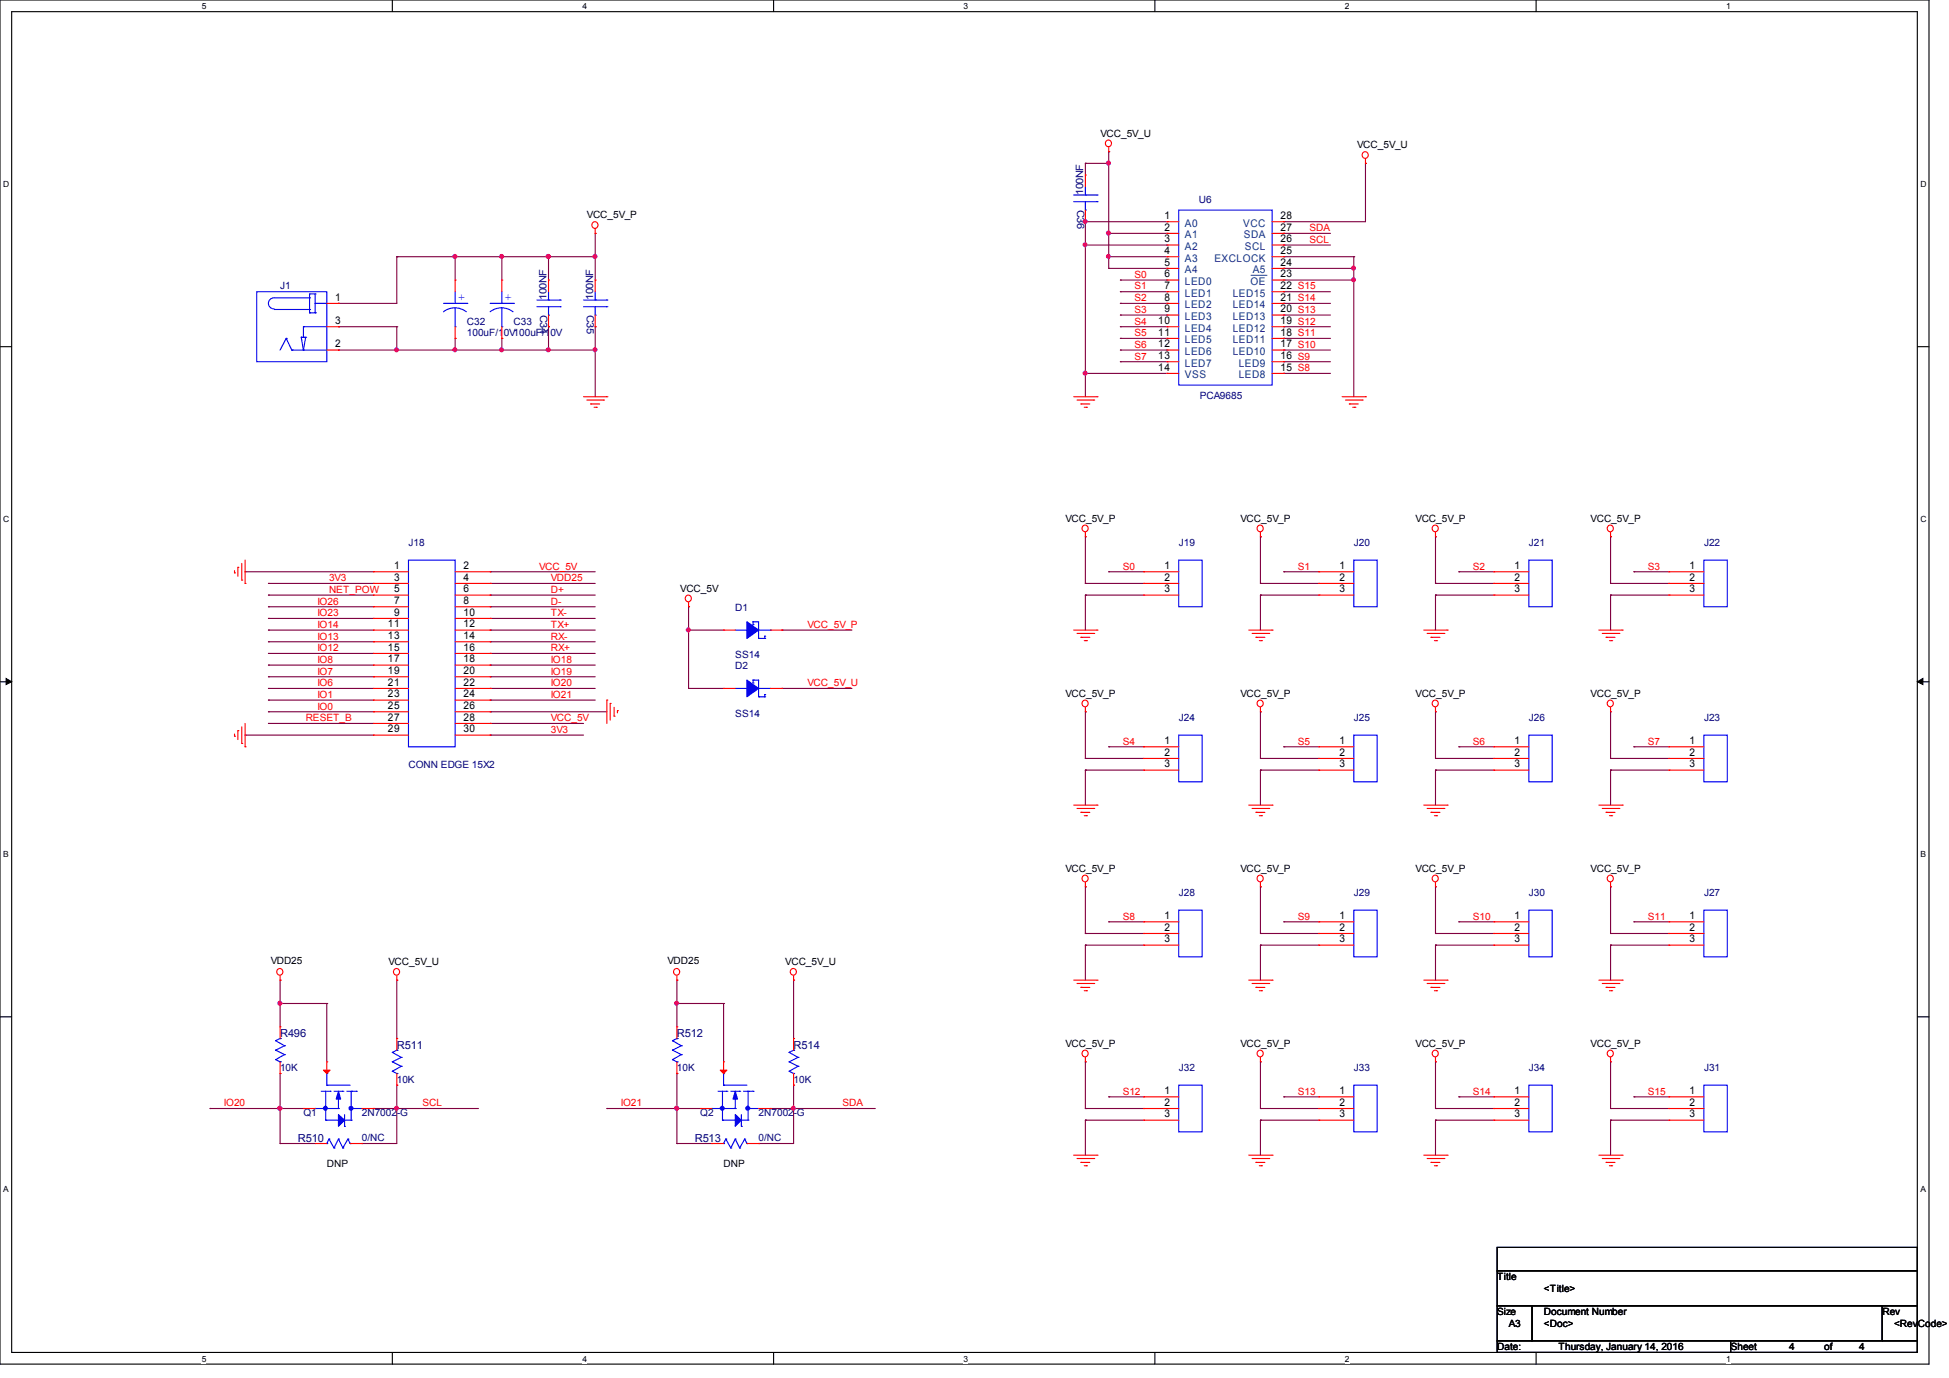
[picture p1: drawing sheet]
<svg xmlns="http://www.w3.org/2000/svg" width="297mm" height="210mm" viewBox="0 0 297 210" stroke-linecap="round" stroke-linejoin="round" font-family="sans-serif">
<defs><g id="words">
<g font-size="1.7" fill="#00f">
<text x="69.9" y="45.9">+</text>
<text x="77" y="45.9">+</text>
</g>
<g font-size="1.7" fill="#000080">
<text x="42.7" y="158.1">R496</text>
<text x="60.5" y="159.9">R511</text>
<text x="103.1" y="158.1">R512</text>
<text x="120.9" y="159.9">R514</text>
<text x="45.4" y="174.1">R510</text>
<text x="105.8" y="174.1">R513</text>
</g>
<g font-size="1.6">
<text x="177.4" y="33.4">1</text>
<text x="177.4" y="35.1">2</text>
<text x="195.1" y="35.1">27</text>
<text x="195.1" y="33.4">28</text>
<text x="177.4" y="36.9">3</text>
<text x="177.4" y="38.7">4</text>
<text x="177.4" y="40.5">5</text>
<text x="195.1" y="40.5">24</text>
<text x="195.1" y="38.7">25</text>
<text x="195.1" y="36.9">26</text>
<text x="51.1" y="45.8">1</text>
<text x="177.4" y="42.2">6</text>
<text x="177.4" y="44">7</text>
<text x="177.4" y="45.8">8</text>
<text x="177.4" y="47.6">9</text>
<text x="195.1" y="47.6">20 S13</text>
<text x="195.1" y="45.8">21 S14</text>
<text x="195.1" y="44">22 S15</text>
<text x="195.1" y="42.2">23</text>
<text x="51.1" y="52.9">2</text>
<text x="51.1" y="49.4">3</text>
<text x="176.5" y="49.4">10</text>
<text x="176.5" y="51.1">11</text>
<text x="176.5" y="52.9">12</text>
<text x="195.1" y="52.9">17 S10</text>
<text x="195.1" y="51.1">18 S11</text>
<text x="195.1" y="49.4">19 S12</text>
<text x="176.5" y="54.7">13</text>
<text x="176.5" y="56.5">14</text>
<text x="195.1" y="56.5">15 S8</text>
<text x="195.1" y="54.7">16 S9</text>
<text x="60" y="86.7">1</text>
<text x="60" y="88.5">3</text>
<text x="70.6" y="86.7">2</text>
<text x="70.6" y="88.5">4</text>
<text x="177.4" y="86.7">1</text>
<text x="177.4" y="88.5">2</text>
<text x="204.1" y="86.7">1</text>
<text x="204.1" y="88.5">2</text>
<text x="230.7" y="86.7">1</text>
<text x="230.7" y="88.5">2</text>
<text x="257.4" y="86.7">1</text>
<text x="257.4" y="88.5">2</text>
<text x="59.1" y="95.6">11</text>
<text x="60" y="90.3">5</text>
<text x="60" y="92">7</text>
<text x="60" y="93.8">9</text>
<text x="70.6" y="90.3">6</text>
<text x="70.6" y="92">8</text>
<text x="70.6" y="93.8">10</text>
<text x="70.6" y="95.6">12</text>
<text x="177.4" y="90.3">3</text>
<text x="204.1" y="90.3">3</text>
<text x="230.7" y="90.3">3</text>
<text x="257.4" y="90.3">3</text>
<text x="59.1" y="97.4">13</text>
<text x="59.1" y="99.1">15</text>
<text x="59.1" y="100.9">17</text>
<text x="70.6" y="97.4">14</text>
<text x="70.6" y="99.1">16</text>
<text x="70.6" y="100.9">18</text>
<text x="59.1" y="102.7">19</text>
<text x="59.1" y="104.5">21</text>
<text x="59.1" y="106.3">23</text>
<text x="70.6" y="102.7">20</text>
<text x="70.6" y="104.5">22</text>
<text x="70.6" y="106.3">24</text>
<text x="59.1" y="108">25</text>
<text x="59.1" y="109.8">27</text>
<text x="59.1" y="111.6">29</text>
<text x="70.6" y="108">26</text>
<text x="70.6" y="109.8">28</text>
<text x="70.6" y="111.6">30</text>
<text x="177.4" y="113.4">1</text>
<text x="204.1" y="113.4">1</text>
<text x="230.7" y="113.4">1</text>
<text x="257.4" y="113.4">1</text>
<text x="177.4" y="115.1">2</text>
<text x="177.4" y="116.9">3</text>
<text x="204.1" y="115.1">2</text>
<text x="204.1" y="116.9">3</text>
<text x="230.7" y="115.1">2</text>
<text x="230.7" y="116.9">3</text>
<text x="257.4" y="115.1">2</text>
<text x="257.4" y="116.9">3</text>
<text x="177.4" y="140">1</text>
<text x="177.4" y="141.8">2</text>
<text x="177.4" y="143.6">3</text>
<text x="204.1" y="140">1</text>
<text x="204.1" y="141.8">2</text>
<text x="204.1" y="143.6">3</text>
<text x="230.7" y="140">1</text>
<text x="230.7" y="141.8">2</text>
<text x="230.7" y="143.6">3</text>
<text x="257.4" y="140">1</text>
<text x="257.4" y="141.8">2</text>
<text x="257.4" y="143.6">3</text>
<text x="177.4" y="166.7">1</text>
<text x="204.1" y="166.7">1</text>
<text x="230.7" y="166.7">1</text>
<text x="257.4" y="166.7">1</text>
<text x="177.4" y="168.5">2</text>
<text x="177.4" y="170.3">3</text>
<text x="204.1" y="168.5">2</text>
<text x="204.1" y="170.3">3</text>
<text x="230.7" y="168.5">2</text>
<text x="230.7" y="170.3">3</text>
<text x="257.4" y="168.5">2</text>
<text x="257.4" y="170.3">3</text>
</g>
<g font-size="1.6" fill="#004080">
<text x="180.5" y="34.5">A0</text>
<text x="189.4" y="34.5">VCC</text>
<text x="180.5" y="36.3">A1</text>
<text x="180.5" y="38.1">A2</text>
<text x="180.5" y="39.9">A3</text>
<text x="180.5" y="41.7">A4</text>
<text x="185" y="39.9">EXCLOCK</text>
<text x="189.5" y="36.3">SDA</text>
<text x="189.7" y="38.1">SCL</text>
<text x="190.8" y="41.7">A5</text>
<text x="180.5" y="43.4">LED0</text>
<text x="180.5" y="45.2">LED1</text>
<text x="180.5" y="47">LED2</text>
<text x="187.8" y="47">LED14</text>
<text x="187.8" y="45.2">LED15</text>
<text x="190.5" y="43.4">OE</text>
<text x="180.5" y="48.8">LED3</text>
<text x="180.5" y="50.5">LED4</text>
<text x="180.5" y="52.3">LED5</text>
<text x="187.8" y="52.3">LED11</text>
<text x="187.8" y="50.5">LED12</text>
<text x="187.8" y="48.8">LED13</text>
<text x="180.5" y="54.1">LED6</text>
<text x="180.5" y="55.9">LED7</text>
<text x="180.5" y="57.7">VSS</text>
<text x="187.8" y="54.1">LED10</text>
<text x="188.7" y="57.7">LED8</text>
<text x="188.7" y="55.9">LED9</text>
</g>
<g font-size="1.5">
<text x="167.7" y="20.8">VCC_5V_U</text>
<text x="206.8" y="22.6">VCC_5V_U</text>
<text x="89.4" y="33.3">VCC_5V_P</text>
<text x="162.3" y="79.5">VCC_5V_P</text>
<text x="189" y="79.5">VCC_5V_P</text>
<text x="215.7" y="79.5">VCC_5V_P</text>
<text x="242.3" y="79.5">VCC_5V_P</text>
<text x="103.6" y="90.2">VCC_5V</text>
<text x="162.3" y="106.2">VCC_5V_P</text>
<text x="189" y="106.2">VCC_5V_P</text>
<text x="215.7" y="106.2">VCC_5V_P</text>
<text x="242.3" y="106.2">VCC_5V_P</text>
<text x="162.3" y="132.8">VCC_5V_P</text>
<text x="189" y="132.8">VCC_5V_P</text>
<text x="215.7" y="132.8">VCC_5V_P</text>
<text x="242.3" y="132.8">VCC_5V_P</text>
<text x="41.2" y="146.9">VDD25</text>
<text x="59.2" y="147.1">VCC_5V_U</text>
<text x="101.7" y="146.9">VDD25</text>
<text x="119.6" y="147.1">VCC_5V_U</text>
<text x="162.3" y="159.5">VCC_5V_P</text>
<text x="189" y="159.5">VCC_5V_P</text>
<text x="215.7" y="159.5">VCC_5V_P</text>
<text x="242.3" y="159.5">VCC_5V_P</text>
<text x="49.8" y="177.8">DNP</text>
<text x="110.2" y="177.8">DNP</text>
<text x="228.1" y="195.1">Title</text>
<text x="235.2" y="196.9">&lt;Title&gt;</text>
<text x="228.1" y="200.4">Size</text>
<text x="229.9" y="202.2">A3</text>
<text x="235.2" y="202.2">&lt;Doc&gt;</text>
<text x="235.2" y="200.4">Document Number</text>
<text x="286.8" y="200.4">Rev</text>
<text x="288.6" y="202.2">&lt;RevCode&gt;</text>
<text x="228.1" y="205.7">Date:</text>
<text x="237.4" y="205.7">Thursday, January 14, 2016</text>
<text x="263.7" y="205.7">Sheet</text>
<text x="272.6" y="205.7">4</text>
<text x="277.9" y="205.7">of</text>
<text x="283.2" y="205.7">4</text>
</g>
<g font-size="1.5" fill="#000080">
<text x="165" y="29.7" transform="rotate(-90 165 29.7)">100NF</text>
<text x="164.1" y="32" transform="rotate(90 164.1 32)">C36</text>
<text x="182.6" y="31">U6</text>
<text x="42.7" y="44.1">J1</text>
<text x="83.2" y="45.7" transform="rotate(-90 83.2 45.7)">100NF</text>
<text x="90.3" y="45.7" transform="rotate(-90 90.3 45.7)">100NF</text>
<text x="71.1" y="49.4">C32</text>
<text x="71.1" y="51.2">100uF/10V100uF/10V</text>
<text x="78.2" y="49.4">C33</text>
<text x="82.3" y="48" transform="rotate(90 82.3 48)">C34</text>
<text x="89.4" y="48" transform="rotate(90 89.4 48)">C35</text>
<text x="182.8" y="60.8">PCA9685</text>
<text x="62.2" y="83.2">J18</text>
<text x="179.6" y="83.2">J19</text>
<text x="206.3" y="83.2">J20</text>
<text x="232.9" y="83.2">J21</text>
<text x="259.6" y="83.2">J22</text>
<text x="112" y="93">D1</text>
<text x="112" y="100.3">SS14</text>
<text x="112" y="101.9">D2</text>
<text x="112" y="109.2">SS14</text>
<text x="179.6" y="109.9">J24</text>
<text x="206.3" y="109.9">J25</text>
<text x="232.9" y="109.9">J26</text>
<text x="259.6" y="109.9">J23</text>
<text x="62.2" y="117">CONN EDGE 15X2</text>
<text x="179.6" y="136.6">J28</text>
<text x="206.3" y="136.6">J29</text>
<text x="232.9" y="136.6">J30</text>
<text x="259.6" y="136.6">J27</text>
<text x="42.7" y="163.2">10K</text>
<text x="60.5" y="165">10K</text>
<text x="103.1" y="163.2">10K</text>
<text x="120.9" y="165">10K</text>
<text x="179.6" y="163.2">J32</text>
<text x="206.3" y="163.2">J33</text>
<text x="232.9" y="163.2">J34</text>
<text x="259.6" y="163.2">J31</text>
<text x="46.2" y="170">Q1</text>
<text x="55.1" y="173.9">0/NC</text>
<text x="55.1" y="170">2N7002-G</text>
<text x="106.7" y="170">Q2</text>
<text x="115.6" y="173.9">0/NC</text>
<text x="115.6" y="170">2N7002-G</text>
</g>
<g font-size="1.5" fill="#f00">
<text x="199.5" y="35.2">SDA</text>
<text x="199.5" y="37">SCL</text>
<text x="172.8" y="42.3">S0</text>
<text x="172.8" y="44.1">S1</text>
<text x="172.8" y="45.9">S2</text>
<text x="172.8" y="47.7">S3</text>
<text x="172.8" y="49.4">S4</text>
<text x="172.8" y="51.2">S5</text>
<text x="172.8" y="53">S6</text>
<text x="172.8" y="54.8">S7</text>
<text x="50.1" y="88.6">3V3</text>
<text x="82.1" y="86.8">VCC_5V</text>
<text x="83.9" y="88.6">VDD25</text>
<text x="171" y="86.8">S0</text>
<text x="197.7" y="86.8">S1</text>
<text x="224.4" y="86.8">S2</text>
<text x="251.1" y="86.8">S3</text>
<text x="48.3" y="95.7">IO14</text>
<text x="48.3" y="92.1">IO26</text>
<text x="48.3" y="93.9">IO23</text>
<text x="50.1" y="90.3">NET_POW</text>
<text x="83.9" y="90.3">D+</text>
<text x="83.9" y="92.1">D-</text>
<text x="83.9" y="93.9">TX-</text>
<text x="83.9" y="95.7">TX+</text>
<text x="123" y="95.7">VCC_5V_P</text>
<text x="48.3" y="99.2">IO12</text>
<text x="48.3" y="101">IO8</text>
<text x="48.3" y="97.5">IO13</text>
<text x="83.9" y="101">IO18</text>
<text x="83.9" y="97.5">RX-</text>
<text x="83.9" y="99.2">RX+</text>
<text x="48.3" y="104.6">IO6</text>
<text x="48.3" y="106.3">IO1</text>
<text x="48.3" y="102.8">IO7</text>
<text x="83.9" y="104.6">IO20</text>
<text x="83.9" y="102.8">IO19</text>
<text x="83.9" y="106.3">IO21</text>
<text x="123" y="104.6">VCC_5V_U</text>
<text x="46.6" y="109.9">RESET_B</text>
<text x="48.3" y="108.1">IO0</text>
<text x="83.9" y="109.9">VCC_5V</text>
<text x="83.9" y="111.7">3V3</text>
<text x="171" y="113.5">S4</text>
<text x="197.7" y="113.5">S5</text>
<text x="224.4" y="113.5">S6</text>
<text x="251.1" y="113.5">S7</text>
<text x="171" y="140.1">S8</text>
<text x="197.7" y="140.1">S9</text>
<text x="224.4" y="140.1">S10</text>
<text x="251.1" y="140.1">S11</text>
<text x="171" y="166.8">S12</text>
<text x="197.7" y="166.8">S13</text>
<text x="224.4" y="166.8">S14</text>
<text x="251.1" y="166.8">S15</text>
<text x="34.1" y="168.6">IO20</text>
<text x="64.4" y="168.6">SCL</text>
<text x="94.6" y="168.6">IO21</text>
<text x="128.4" y="168.6">SDA</text>
</g>
<g font-size="1.3">
<text x="30.7" y="1.4">5</text>
<text x="88.7" y="1.4">4</text>
<text x="146.8" y="1.4">3</text>
<text x="204.9" y="1.4">2</text>
<text x="263" y="1.4">1</text>
<text x=".5" y="28.4">D</text>
<text x="292.6" y="28.4">D</text>
<text x=".5" y="79.5">C</text>
<text x="292.6" y="79.5">C</text>
<text x=".5" y="130.6">B</text>
<text x="292.6" y="130.6">B</text>
<text x=".5" y="181.6">A</text>
<text x="292.6" y="181.6">A</text>
<text x="30.7" y="207.5">5</text>
<text x="88.7" y="207.5">4</text>
<text x="146.8" y="207.5">3</text>
<text x="204.9" y="207.5">2</text>
<text x="263" y="207.5">1</text>
</g>
</g></defs>
<path d="M0 0h293.9v207.9h-293.9zM1.8 1.8h290.3v204.3h-290.3z" fill="none" stroke="#000" stroke-width=".17"/>
<g fill="#fff">
<path d="M30.7 .3h.7v1.4h-.7z"/>
<path d="M30.7 206.3h.7v1.5h-.7z"/>
</g>
<path d="M59.8 0v1.8M59.8 206.1v1.8" fill="none" stroke="#000" stroke-width=".17"/>
<g fill="#fff">
<path d="M88.7 .3h.7v1.4h-.7z"/>
<path d="M88.7 206.3h.7v1.5h-.7z"/>
</g>
<path d="M117.9 0v1.8M117.9 206.1v1.8" fill="none" stroke="#000" stroke-width=".17"/>
<g fill="#fff">
<path d="M146.8 .3h.7v1.4h-.7z"/>
<path d="M146.8 206.3h.7v1.5h-.7z"/>
</g>
<path d="M175.9 0v1.8M175.9 206.1v1.8" fill="none" stroke="#000" stroke-width=".17"/>
<g fill="#fff">
<path d="M204.9 .3h.7v1.4h-.7z"/>
<path d="M204.9 206.3h.7v1.5h-.7z"/>
</g>
<path d="M234 0v1.8M234 206.1v1.8" fill="none" stroke="#000" stroke-width=".17"/>
<g fill="#fff">
<path d="M263 .3h.7v1.4h-.7z"/>
<path d="M263 206.3h.7v1.5h-.7z"/>
<path d="M.5 27.3h.9v1.4h-.9z"/>
<path d="M292.6 27.3h.9v1.4h-.9z"/>
<path d="M.5 78.3h.9v1.5h-.9z"/>
<path d="M292.6 78.3h.9v1.5h-.9z"/>
</g>
<path d="M0 52.8h1.8M292.1 52.8h1.8" fill="none" stroke="#000" stroke-width=".17"/>
<g fill="#fff">
<path d="M.5 129.4h.9v1.4h-.9z"/>
<path d="M292.6 129.4h.9v1.4h-.9z"/>
</g>
<path d="M0 103.9h1.8M292.1 103.9h1.8" fill="none" stroke="#000" stroke-width=".17"/>
<path d="M.9 103.4l.9 .5-.9 .4zM292.1 103.9l.8-.5v.9z" fill="#000" stroke="#000" stroke-width=".15"/>
<g fill="#fff">
<path d="M.5 180.4h.8v1.5h-.8z"/>
<path d="M292.6 180.4h.8v1.5h-.8z"/>
</g>
<path d="M0 154.9h1.8M292.1 154.9h1.8M228.1 190.1h64v3.5h-64zM228.1 193.6h64v5.4h-64zM228.1 199h5.3v5.3h-5.3zM233.4 199h53.4v5.3h-53.4zM286.8 199h5.3v5.3h-5.3zM228.1 204.3h35.6v1.8h-35.6zM263.7 204.3h28.4v1.8h-28.4z" fill="none" stroke="#000" stroke-width=".17"/>
<g fill="none" stroke="#800040" stroke-width=".17">
<path d="M60.5 39.1h.1M60.5 39.1v7.1h-8.9M60.5 39.1h30.2M69.3 39.1h.1M69.3 39.1v3.6M76.5 39.1h.1M76.5 39.1v3.6M83.6 39.1h.1M83.6 39.1v3.6M90.7 39.1h.1M90.7 35.6h.1M90.7 35.6v7.1"/>
<path d="M165.4 33.8h.1M165.4 37.3h.1M165.4 24.9h.1M165.4 33.8h12.4M165.4 37.3h12.4M165.4 24.9v1.8M165.4 33.8v26.7M165.4 24.9h3.5M168.9 24.9h.1M168.9 39.1h.1M168.9 35.6h.1M168.9 23.1h.1"/>
<path d="M168.9 35.6h8.9M168.9 23.1v17.8M168.9 39.1h8.9M195.6 33.8h.1M195.6 35.6h.1M195.6 37.3h.1M195.6 39.1h.1M195.6 35.6h7.1M195.6 37.3h7.1M195.6 39.1h10.6M206.2 39.1h.1M206.2 39.1v21.4"/>
<path d="M208 24.9h.1M208 24.9v8.9h-12.4M51.6 49.8h.1M51.6 46.2h.1M51.6 53.3h.1M51.6 49.8h8.9M51.6 53.3h39.1M60.5 49.8h.1M60.5 53.3h.1M60.5 49.8v3.5M69.3 51.6h.1M69.3 53.3h.1"/>
<path d="M69.3 51.6v1.7M76.5 51.6h.1M76.5 53.3h.1M76.5 51.6v1.7M83.6 53.3h.1M83.6 49.8h.1M83.6 49.8v3.5M90.7 53.3h.1M90.7 49.8h.1M90.7 49.8v10.7M165.4 56.9h.1M165.4 56.9h12.4"/>
<path d="M168.9 40.9h.1M168.9 40.9h8.9M170.7 42.7h.1M170.7 44.4h.1M170.7 46.2h.1M170.7 48h.1M170.7 49.8h.1M170.7 51.6h.1M170.7 53.3h.1M170.7 55.1h.1M170.7 42.7h7.1M170.7 44.4h7.1"/>
<path d="M170.7 46.2h7.1M170.7 48h7.1M170.7 49.8h7.1M170.7 51.6h7.1M170.7 53.3h7.1M170.7 55.1h7.1M195.6 56.9h.1M195.6 55.1h.1M195.6 53.3h.1M195.6 51.6h.1M195.6 49.8h.1M195.6 48h.1"/>
<path d="M195.6 46.2h.1M195.6 44.4h.1M195.6 40.9h.1M195.6 42.7h10.6M195.6 44.4h7.1M195.6 46.2h7.1M195.6 48h7.1M195.6 49.8h7.1M195.6 51.6h7.1M195.6 53.3h7.1M195.6 55.1h7.1M195.6 56.9h7.1"/>
<path d="M195.6 40.9h10.6M206.2 42.7h.1M206.2 40.9h.1M37.3 87.1h.1M37.3 87.1h19.6M40.9 99.6h.1M40.9 96h.1M40.9 97.8h.1M40.9 92.5h.1M40.9 94.2h.1M40.9 88.9h.1M40.9 90.7h.1"/>
<path d="M40.9 88.9h16M40.9 99.6h16M40.9 96h16M40.9 97.8h16M40.9 92.5h16M40.9 94.2h16M40.9 90.7h16M74.7 88.9h.1M74.7 90.7h.1M74.7 92.5h.1M74.7 94.2h.1M74.7 96h.1"/>
<path d="M74.7 97.8h.1M74.7 99.6h.1M74.7 87.1h.1M74.7 88.9h16M74.7 99.6h16M74.7 96h16M74.7 97.8h16M74.7 92.5h16M74.7 94.2h16M74.7 90.7h16M74.7 87.1h16M104.9 96h.1"/>
<path d="M104.9 92.5h.1M104.9 96h5.3M104.9 92.5v12.4M119.1 96h.1M119.1 96h10.7M165.4 81.8h.1M165.4 88.9h.1M165.4 90.7h.1M165.4 81.8v7.1M165.4 90.7v5.3M165.4 88.9h8.8M165.4 90.7h8.8"/>
<path d="M168.9 87.1h.1M168.9 87.1h5.3M192 81.8h.1M192 90.7h.1M192 88.9h.1M192 88.9h8.9M192 90.7h8.9M192 81.8v7.1M192 90.7v5.3M195.6 87.1h.1M195.6 87.1h5.3M218.7 90.7h.1"/>
<path d="M218.7 81.8h.1M218.7 88.9h.1M218.7 88.9h8.9M218.7 90.7h8.9M218.7 81.8v7.1M218.7 90.7v5.3M222.2 87.1h.1M222.2 87.1h5.4M245.4 90.7h.1M245.4 81.8h.1M245.4 88.9h.1M245.4 88.9h8.9"/>
<path d="M245.4 90.7h8.9M245.4 81.8v7.1M245.4 90.7v5.3M248.9 87.1h.1M248.9 87.1h5.4M37.3 112h.1M37.3 112h19.6M40.9 110.2h.1M40.9 108.5h.1M40.9 104.9h.1M40.9 106.7h.1M40.9 101.3h.1"/>
<path d="M40.9 103.1h.1M40.9 110.2h16M40.9 108.5h16M40.9 104.9h16M40.9 106.7h16M40.9 101.3h16M40.9 103.1h16M74.7 101.3h.1M74.7 104.9h.1M74.7 103.1h.1M74.7 106.7h.1M74.7 108.5h.1"/>
<path d="M74.7 110.2h.1M74.7 112h.1M74.7 110.2h14.2M74.7 108.5h17.8M74.7 104.9h16M74.7 106.7h16M74.7 101.3h16M74.7 103.1h16M74.7 112h14.2M104.9 104.9h.1M104.9 104.9h5.3M119.1 104.9h.1"/>
<path d="M119.1 104.9h10.7M165.4 108.5h.1M165.4 115.6h.1M165.4 117.3h.1M165.4 108.5v7.1M165.4 117.3v5.4M165.4 117.3h8.8M165.4 115.6h8.8M168.9 113.8h.1M168.9 113.8h5.3M192 108.5h.1M192 117.3h.1"/>
<path d="M192 115.6h.1M192 108.5v7.1M192 117.3v5.4M192 117.3h8.9M192 115.6h8.9M195.6 113.8h.1M195.6 113.8h5.3M218.7 117.3h.1M218.7 108.5h.1M218.7 115.6h.1M218.7 108.5v7.1M218.7 117.3v5.4"/>
<path d="M218.7 117.3h8.9M218.7 115.6h8.9M222.2 113.8h.1M222.2 113.8h5.4M245.4 117.3h.1M245.4 108.5h.1M245.4 115.6h.1M245.4 108.5v7.1M245.4 117.3v5.4M245.4 117.3h8.9M245.4 115.6h8.9M248.9 113.8h.1"/>
<path d="M248.9 113.8h5.4M165.4 135.1h.1M165.4 135.1v7.1M192 135.1h.1M192 135.1v7.1M218.7 135.1h.1M218.7 135.1v7.1M245.4 135.1h.1M245.4 135.1v7.1M42.7 152.9h.1M42.7 149.4h.1M42.7 152.9h7.1"/>
<path d="M42.7 149.4v7.1M49.8 152.9h.1M49.8 152.9v8.9M60.5 149.4h.1M60.5 149.4v8.8M103.1 152.9h.1M103.1 149.4h.1M103.1 152.9h7.1M103.1 149.4v7.1M110.2 152.9h.1M110.2 152.9v8.9M120.9 149.4h.1"/>
<path d="M120.9 149.4v8.8M165.4 144h.1M165.4 142.2h.1M165.4 144v5.4M165.4 144h8.8M165.4 142.2h8.8M168.9 140.5h.1M168.9 140.5h5.3M192 144h.1M192 142.2h.1M192 144v5.4M192 144h8.9"/>
<path d="M192 142.2h8.9M195.6 140.5h.1M195.6 140.5h5.3M218.7 144h.1M218.7 142.2h.1M218.7 144v5.4M218.7 144h8.9M218.7 142.2h8.9M222.2 140.5h.1M222.2 140.5h5.4M245.4 144h.1M245.4 142.2h.1"/>
<path d="M245.4 144v5.4M245.4 144h8.9M245.4 142.2h8.9M248.9 140.5h.1M248.9 140.5h5.4M32 168.9h.1M32 168.9h14.2M42.7 163.6h.1M42.7 174.2h.1M42.7 168.9h.1M42.7 163.6v10.6M42.7 174.2h5.3"/>
<path d="M55.1 174.2h.1M56.9 168.9h.1M56.9 168.9h16M60.5 165.4h.1M60.5 168.9h.1M60.5 165.4v8.8h-5.4M92.5 168.9h.1M92.5 168.9h14.2M103.1 163.6h.1M103.1 174.2h.1M103.1 168.9h.1M103.1 174.2h5.4"/>
<path d="M103.1 163.6v10.6M115.6 174.2h.1M117.3 168.9h.1M117.3 168.9h16M120.9 165.4h.1M120.9 168.9h.1M120.9 165.4v8.8h-5.3M165.4 161.8h.1M165.4 170.7h.1M165.4 168.9h.1M165.4 168.9h8.8M165.4 161.8v7.1"/>
<path d="M165.4 170.7v5.3M165.4 170.7h8.8M168.9 167.1h.1M168.9 167.1h5.3M192 170.7h.1M192 161.8h.1M192 168.9h.1M192 168.9h8.9M192 161.8v7.1M192 170.7v5.3M192 170.7h8.9M195.6 167.1h.1"/>
<path d="M195.6 167.1h5.3M218.7 161.8h.1M218.7 170.7h.1M218.7 168.9h.1M218.7 168.9h8.9M218.7 161.8v7.1M218.7 170.7v5.3M218.7 170.7h8.9M222.2 167.1h.1M222.2 167.1h5.4M245.4 161.8h.1M245.4 170.7h.1"/>
<path d="M245.4 168.9h.1M245.4 168.9h8.9M245.4 161.8v7.1M245.4 170.7v5.3M245.4 170.7h8.9M248.9 167.1h.1M248.9 167.1h5.4"/>
</g>
<g fill="#f0f" stroke="#f0f" stroke-width=".17">
<circle cx="42.6" cy="152.9" r=".3"/>
<circle cx="42.6" cy="168.9" r=".3"/>
<circle cx="60.4" cy="168.9" r=".3"/>
<circle cx="103.1" cy="152.9" r=".3"/>
<circle cx="103.1" cy="168.9" r=".3"/>
<circle cx="120.9" cy="168.9" r=".3"/>
<circle cx="165.3" cy="56.9" r=".3"/>
<circle cx="165.3" cy="33.7" r=".3"/>
<circle cx="168.9" cy="24.8" r=".3"/>
<circle cx="168.9" cy="39.1" r=".3"/>
<circle cx="206.2" cy="42.6" r=".3"/>
<circle cx="168.9" cy="35.5" r=".3"/>
<circle cx="165.3" cy="37.3" r=".3"/>
<circle cx="104.9" cy="96" r=".3"/>
<circle cx="60.4" cy="53.3" r=".3"/>
<circle cx="90.6" cy="39.1" r=".3"/>
<circle cx="83.5" cy="39.1" r=".3"/>
<circle cx="76.4" cy="39.1" r=".3"/>
<circle cx="83.5" cy="53.3" r=".3"/>
<circle cx="90.6" cy="53.3" r=".3"/>
<circle cx="69.3" cy="53.3" r=".3"/>
<circle cx="69.3" cy="39.1" r=".3"/>
<circle cx="206.2" cy="40.9" r=".3"/>
<circle cx="76.4" cy="53.3" r=".3"/>
</g>
<g fill="none" stroke="#f00" stroke-width=".17">
<path d="M90.7 35.6h.1M90.7 34.9v.7M165.4 26.7h.1M165.4 33.8h.1M165.4 26.7v1.7M165.4 32v1.8M168.9 23.1h.1M168.9 22.4v.7M177.8 33.8h.1M177.8 35.6h.1M177.8 37.3h.1M177.8 39.1h.1"/>
<path d="M177.8 33.8h1.8M177.8 35.6h1.8M177.8 37.3h1.8M177.8 39.1h1.8M193.8 33.8h1.8M193.8 35.6h1.8M193.8 37.3h1.8M193.8 39.1h1.8M195.6 39.1h.1M195.6 37.3h.1M195.6 35.6h.1M195.6 33.8h.1"/>
<path d="M208 24.9h.1M208 24.2v.7M49.8 46.2h1.8M49.8 53.3h1.8M49.8 49.8h1.8M51.6 46.2h.1M51.6 53.3h.1M51.6 49.8h.1M69.3 42.7h.1M69.3 51.6h.1M69.3 42.7v1.7M69.3 49.8v1.8"/>
<path d="M76.5 42.7h.1M76.5 51.6h.1M76.5 42.7v1.7M76.5 49.8v1.8M83.6 42.7h.1M83.6 49.8h.1M83.6 42.7v1.7M83.6 48v1.8M90.7 42.7h.1M90.7 49.8h.1M90.7 42.7v1.7M90.7 48v1.8"/>
<path d="M177.8 40.9h.1M177.8 42.7h.1M177.8 44.4h.1M177.8 46.2h.1M177.8 48h.1M177.8 49.8h.1M177.8 51.6h.1M177.8 53.3h.1M177.8 55.1h.1M177.8 56.9h.1M177.8 46.2h1.8M177.8 53.3h1.8"/>
<path d="M177.8 49.8h1.8M177.8 40.9h1.8M177.8 42.7h1.8M177.8 44.4h1.8M177.8 48h1.8M177.8 51.6h1.8M177.8 55.1h1.8M177.8 56.9h1.8M193.8 46.2h1.8M193.8 53.3h1.8M193.8 49.8h1.8M193.8 40.9h1.8"/>
<path d="M193.8 42.7h1.8M193.8 44.4h1.8M193.8 48h1.8M193.8 51.6h1.8M193.8 55.1h1.8M193.8 56.9h1.8M195.6 56.9h.1M195.6 55.1h.1M195.6 53.3h.1M195.6 51.6h.1M195.6 49.8h.1M195.6 48h.1"/>
<path d="M195.6 46.2h.1M195.6 44.4h.1M195.6 42.7h.1M195.6 40.9h.1M88.9 60.5h3.6M89.4 61h2.5M90 61.6h.1M90 61.6h1.4M90.5 62.1h.3M90.8 62.1h.1M91.9 61h.1M92.5 60.5h.1"/>
<path d="M163.6 60.5h3.5M164.1 61h2.5M164.7 61.6h.1M164.7 61.6h1.3M165.2 62.1h.3M165.5 62.1h.1M166.6 61h.1M167.1 60.5h.1M204.5 60.5h3.5M205 61h2.5M205.6 61.6h.1M205.6 61.6h1.3"/>
<path d="M206.1 62.1h.3M206.4 62.1h.1M207.5 61h.1M208 60.5h.1M35.7 87.3h.1M35.7 87v.3M36.2 86.4h.1M36.2 86.4v1.4M36.8 88.4h.1M36.8 85.9v2.5M37.3 88.9h.1M37.3 85.3v3.6"/>
<path d="M56.9 87.1h.1M56.9 88.9h.1M56.9 90.7h.1M56.9 92.5h.1M56.9 94.2h.1M56.9 96h.1M56.9 97.8h.1M56.9 99.6h.1M56.9 96h5.3M56.9 87.1h5.3M56.9 88.9h5.3M56.9 90.7h5.3"/>
<path d="M56.9 92.5h5.3M56.9 94.2h5.3M56.9 97.8h5.3M56.9 99.6h5.3M69.3 96h5.4M69.3 87.1h5.4M69.3 88.9h5.4M69.3 90.7h5.4M69.3 92.5h5.4M69.3 94.2h5.4M69.3 97.8h5.4M69.3 99.6h5.4"/>
<path d="M74.7 87.1h.1M74.7 88.9h.1M74.7 90.7h.1M74.7 92.5h.1M74.7 94.2h.1M74.7 96h.1M74.7 97.8h.1M74.7 99.6h.1M104.9 92.5h.1M104.9 91.8v.7M110.2 96h.1M110.2 96h1.8"/>
<path d="M117.3 96h1.8M119.1 96h.1M163.6 96h3.5M164.1 96.5h2.5M164.7 97.1h.1M164.7 97.1h1.3M165.2 97.6h.3M165.4 81.8h.1M165.4 81.1v.7M165.5 97.6h.1M166.6 96.5h.1M167.1 96h.1"/>
<path d="M174.2 87.1h.1M174.2 88.9h.1M174.2 90.7h.1M174.2 87.1h5.4M174.2 88.9h5.4M174.2 90.7h5.4M190.2 96h3.6M190.8 96.5h2.5M191.3 97.1h.1M191.3 97.1h1.4M191.9 97.6h.3M192 81.8h.1"/>
<path d="M192 81.1v.7M192.2 97.6h.1M193.3 96.5h.1M193.8 96h.1M200.9 87.1h.1M200.9 88.9h.1M200.9 90.7h.1M200.9 87.1h5.3M200.9 88.9h5.3M200.9 90.7h5.3M216.9 96h3.6M217.4 96.5h2.6"/>
<path d="M218 97.1h.1M218 97.1h1.4M218.5 97.6h.4M218.7 81.8h.1M218.7 81.1v.7M218.9 97.6h.1M220 96.5h.1M220.5 96h.1M227.6 87.1h.1M227.6 88.9h.1M227.6 90.7h.1M227.6 87.1h5.3"/>
<path d="M227.6 88.9h5.3M227.6 90.7h5.3M243.6 96h3.5M244.1 96.5h2.5M244.7 97.1h.1M244.7 97.1h1.3M245.2 97.6h.3M245.4 81.8h.1M245.4 81.1v.7M245.5 97.6h.1M246.6 96.5h.1M247.1 96h.1"/>
<path d="M254.3 87.1h.1M254.3 88.9h.1M254.3 90.7h.1M254.3 87.1h5.3M254.3 88.9h5.3M254.3 90.7h5.3M35.7 112.2h.1M35.7 111.8v.4M36.2 111.3h.1M36.2 111.3v1.4M36.8 113.3h.1M36.8 110.7v2.6"/>
<path d="M37.3 113.8h.1M37.3 110.2v3.6M56.9 101.3h.1M56.9 103.1h.1M56.9 104.9h.1M56.9 106.7h.1M56.9 108.5h.1M56.9 110.2h.1M56.9 112h.1M56.9 101.3h5.3M56.9 103.1h5.3M56.9 104.9h5.3"/>
<path d="M56.9 106.7h5.3M56.9 108.5h5.3M56.9 110.2h5.3M56.9 112h5.3M69.3 101.3h5.4M69.3 103.1h5.4M69.3 104.9h5.4M69.3 106.7h5.4M69.3 108.5h5.4M69.3 110.2h5.4M69.3 112h5.4M74.7 101.3h.1"/>
<path d="M74.7 103.1h.1M74.7 104.9h.1M74.7 106.7h.1M74.7 108.5h.1M74.7 110.2h.1M74.7 112h.1M92.5 106.7h.1M92.5 106.7v3.5M93 107.2h.1M93 107.2v2.5M93.6 109.1h.1M93.6 107.8v1.3"/>
<path d="M94.1 108.3h.1M94.1 108.3v.3M110.2 104.9h.1M110.2 104.9h1.8M117.3 104.9h1.8M119.1 104.9h.1M165.4 108.5h.1M165.4 107.8v.7M174.2 113.8h.1M174.2 115.6h.1M174.2 117.3h.1M174.2 113.8h5.4"/>
<path d="M174.2 115.6h5.4M174.2 117.3h5.4M192 108.5h.1M192 107.8v.7M200.9 113.8h.1M200.9 115.6h.1M200.9 117.3h.1M200.9 113.8h5.3M200.9 115.6h5.3M200.9 117.3h5.3M218.7 108.5h.1M218.7 107.8v.7"/>
<path d="M227.6 113.8h.1M227.6 115.6h.1M227.6 117.3h.1M227.6 113.8h5.3M227.6 115.6h5.3M227.6 117.3h5.3M245.4 108.5h.1M245.4 107.8v.7M254.3 113.8h.1M254.3 115.6h.1M254.3 117.3h.1M254.3 113.8h5.3"/>
<path d="M254.3 115.6h5.3M254.3 117.3h5.3M163.6 122.7h3.5M164.1 123.2h2.5M164.7 123.8h.1M164.7 123.8h1.3M165.2 124.3h.3M165.4 135.1h.1M165.4 134.5v.6M165.5 124.3h.1M166.6 123.2h.1M167.1 122.7h.1"/>
<path d="M190.2 122.7h3.6M190.8 123.2h2.5M191.3 123.8h.1M191.3 123.8h1.4M191.9 124.3h.3M192 135.1h.1M192 134.5v.6M192.2 124.3h.1M193.3 123.2h.1M193.8 122.7h.1M216.9 122.7h3.6M217.4 123.2h2.6"/>
<path d="M218 123.8h.1M218 123.8h1.4M218.5 124.3h.4M218.7 135.1h.1M218.7 134.5v.6M218.9 124.3h.1M220 123.2h.1M220.5 122.7h.1M243.6 122.7h3.5M244.1 123.2h2.5M244.7 123.8h.1M244.7 123.8h1.3"/>
<path d="M245.2 124.3h.3M245.4 135.1h.1M245.4 134.5v.6M245.5 124.3h.1M246.6 123.2h.1M247.1 122.7h.1M42.7 149.4h.1M42.7 156.5h.1M42.7 148.7v.7M42.7 156.5v1.7M60.5 149.4h.1M60.5 158.2h.1"/>
<path d="M60.5 148.7v.7M60.5 158.2v1.8M103.1 149.4h.1M103.1 156.5h.1M103.1 148.7v.7M103.1 156.5v1.7M120.9 149.4h.1M120.9 158.2h.1M120.9 148.7v.7M120.9 158.2v1.8M163.6 149.4h3.5M164.1 149.9h2.5"/>
<path d="M164.7 150.5h.1M164.7 150.5h1.3M165.2 151h.3M165.5 151h.1M166.6 149.9h.1M167.1 149.4h.1M174.2 140.5h.1M174.2 142.2h.1M174.2 144h.1M174.2 140.5h5.4M174.2 142.2h5.4M174.2 144h5.4"/>
<path d="M190.2 149.4h3.6M190.8 149.9h2.5M191.3 150.5h.1M191.3 150.5h1.4M191.9 151h.3M192.2 151h.1M193.3 149.9h.1M193.8 149.4h.1M200.9 140.5h.1M200.9 142.2h.1M200.9 144h.1M200.9 140.5h5.3"/>
<path d="M200.9 142.2h5.3M200.9 144h5.3M216.9 149.4h3.6M217.4 149.9h2.6M218 150.5h.1M218 150.5h1.4M218.5 151h.4M218.9 151h.1M220 149.9h.1M220.5 149.4h.1M227.6 140.5h.1M227.6 142.2h.1"/>
<path d="M227.6 144h.1M227.6 140.5h5.3M227.6 142.2h5.3M227.6 144h5.3M243.6 149.4h3.5M244.1 149.9h2.5M244.7 150.5h.1M244.7 150.5h1.3M245.2 151h.3M245.5 151h.1M246.6 149.9h.1M247.1 149.4h.1"/>
<path d="M254.3 140.5h.1M254.3 142.2h.1M254.3 144h.1M254.3 140.5h5.3M254.3 142.2h5.3M254.3 144h5.3M42.7 163.6h.1M42.7 161.8v1.8M46.2 168.9h.1M46.2 168.9h1.8M48 174.2h.1M48 174.2h1.8"/>
<path d="M49.8 161.8h.1M49.8 161.8v1.8M53.3 174.2h1.8M55.1 174.2h.1M55.1 168.9h1.8M56.9 168.9h.1M60.5 165.4h.1M60.5 163.6v1.8M103.1 163.6h.1M103.1 161.8v1.8M106.7 168.9h.1M106.7 168.9h1.8"/>
<path d="M108.5 174.2h.1M108.5 174.2h1.7M110.2 161.8h.1M110.2 161.8v1.8M113.8 174.2h1.8M115.6 174.2h.1M115.6 168.9h1.7M117.3 168.9h.1M120.9 165.4h.1M120.9 163.6v1.8M163.6 176h3.5M164.1 176.5h2.5"/>
<path d="M164.7 177.1h.1M164.7 177.1h1.3M165.2 177.6h.3M165.4 161.8h.1M165.4 161.1v.7M165.5 177.6h.1M166.6 176.5h.1M167.1 176h.1M174.2 167.1h.1M174.2 168.9h.1M174.2 170.7h.1M174.2 168.9h5.4"/>
<path d="M174.2 167.1h5.4M174.2 170.7h5.4M190.2 176h3.6M190.8 176.5h2.5M191.3 177.1h.1M191.3 177.1h1.4M191.9 177.6h.3M192 161.8h.1M192 161.1v.7M192.2 177.6h.1M193.3 176.5h.1M193.8 176h.1"/>
<path d="M200.9 167.1h.1M200.9 168.9h.1M200.9 170.7h.1M200.9 168.9h5.3M200.9 167.1h5.3M200.9 170.7h5.3M216.9 176h3.6M217.4 176.5h2.6M218 177.1h.1M218 177.1h1.4M218.5 177.6h.4M218.7 161.8h.1"/>
<path d="M218.7 161.1v.7M218.9 177.6h.1M220 176.5h.1M220.5 176h.1M227.6 167.1h.1M227.6 168.9h.1M227.6 170.7h.1M227.6 168.9h5.3M227.6 167.1h5.3M227.6 170.7h5.3M243.6 176h3.5M244.1 176.5h2.5"/>
<path d="M244.7 177.1h.1M244.7 177.1h1.3M245.2 177.6h.3M245.4 161.8h.1M245.4 161.1v.7M245.5 177.6h.1M246.6 176.5h.1M247.1 176h.1M254.3 167.1h.1M254.3 168.9h.1M254.3 170.7h.1M254.3 168.9h5.3"/>
<path d="M254.3 167.1h5.3M254.3 170.7h5.3"/>
<circle cx="90.6" cy="34.3" r=".49"/>
<circle cx="168.8" cy="21.8" r=".49"/>
<circle cx="208" cy="23.6" r=".49"/>
<circle cx="104.8" cy="91.2" r=".49"/>
<circle cx="165.3" cy="80.5" r=".49"/>
<circle cx="192" cy="80.5" r=".49"/>
<circle cx="218.6" cy="80.5" r=".49"/>
<circle cx="245.3" cy="80.5" r=".49"/>
<circle cx="165.3" cy="107.2" r=".49"/>
<circle cx="192" cy="107.2" r=".49"/>
<circle cx="218.6" cy="107.2" r=".49"/>
<circle cx="245.3" cy="107.2" r=".49"/>
<circle cx="165.3" cy="133.9" r=".49"/>
<circle cx="192" cy="133.9" r=".49"/>
<circle cx="218.6" cy="133.9" r=".49"/>
<circle cx="245.3" cy="133.9" r=".49"/>
<circle cx="42.6" cy="148.1" r=".49"/>
<circle cx="60.4" cy="148.1" r=".49"/>
<circle cx="103.1" cy="148.1" r=".49"/>
<circle cx="120.8" cy="148.1" r=".49"/>
<circle cx="165.3" cy="160.5" r=".49"/>
<circle cx="192" cy="160.5" r=".49"/>
<circle cx="218.6" cy="160.5" r=".49"/>
<circle cx="245.3" cy="160.5" r=".49"/>
</g>
<g fill="none" stroke="#00f" stroke-width=".17">
<path d="M163.6 30.7h3.5M163.6 29.7h3.5M165.4 32h.1M165.4 29.7h.1M165.4 28.4v1.3M165.4 30.7v1.3M167.1 30.7h.1M167.1 29.7h.1M179.6 32h14.2v26.7h-14.2zM39.1 44.4h10.7v10.7h-10.7zM41.8 45.4a.85 .85 0 0 0-.9 .8 .85 .85 0 0 0 .9 .9M41.8 45.4h5.4"/>
<path d="M41.8 47.2h5.4M43.6 51.6h.1M43.6 51.6l-.9 1.7M43.6 51.6l.8 1.7M44.4 53.3h.1M44.4 53.3h5.4M45.9 51.4h.1M45.9 51.4l.3 1.9M45.9 51.4h.7M46.2 49.8h.1M46.2 51.4h.1M46.2 53.3h.1"/>
<path d="M46.2 49.8h3.6M46.2 49.8v1.6M46.6 51.4h.1M46.6 51.4l-.4 1.9M47.2 45.4h.1M47.2 47.7h.1M47.2 47.2h.1M47.2 47.7h.8M48 46.2h.1M48 47.7h.1M48 44.8h.1M48 46.2h1.8"/>
<path d="M48 44.8h-.8v2.9M48 44.8v2.9M67.6 47.5a2.83 2.83 0 0 1 3.4 0M67.6 46.2h3.5M69.3 49.8h.1M69.3 46.2h.1M69.3 44.4v1.8M69.3 46.9v2.9M71.1 46.2h.1M74.7 47.5a2.83 2.83 0 0 1 3.5 0M74.7 46.2h3.5M76.5 49.8h.1"/>
<path d="M76.5 46.2h.1M76.5 44.4v1.8M76.5 46.9v2.9M78.2 46.2h.1M81.8 46.7h3.5M81.8 45.7h3.5M83.6 48h.1M83.6 45.7h.1M83.6 44.4v1.3M83.6 46.7v1.3M85.3 46.7h.1M85.3 45.7h.1"/>
<path d="M88.9 46.7h3.6M88.9 45.7h3.6M90.7 48h.1M90.7 45.7h.1M90.7 44.4v1.3M90.7 46.7v1.3M92.5 46.7h.1M92.5 45.7h.1M62.2 85.3h7.1v28.5h-7.1zM112 96h1.8M113.8 96h.1M114.7 94.7h.1"/>
<path d="M114.7 95.2h.1M114.7 94.7h.9v2.6M114.7 94.7v.5M115.6 97.3h.1M115.6 96h1.7M115.6 97.3h.9M116.5 97.3h.1M116.5 96.9h.1M116.5 96.9v.4M117.3 96h.1M179.6 85.3h3.5v7.2h-3.5zM206.2 85.3h3.6v7.2h-3.6z"/>
<path d="M232.9 85.3h3.6v7.2h-3.6zM259.6 85.3h3.5v7.2h-3.5zM112 104.9h1.8M113.8 104.9h.1M114.7 103.6h.1M114.7 104.1h.1M114.7 103.6h.9v2.6M114.7 103.6v.5M115.6 106.2h.1M115.6 104.9h1.7M115.6 106.2h.9M116.5 106.2h.1"/>
<path d="M116.5 105.8h.1M116.5 105.8v.4M117.3 104.9h.1M179.6 112h3.5v7.1h-3.5zM206.2 112h3.6v7.1h-3.6zM232.9 112h3.6v7.1h-3.6zM259.6 112h3.5v7.1h-3.5zM179.6 138.7h3.5v7.1h-3.5zM206.2 138.7h3.6v7.1h-3.6zM232.9 138.7h3.6v7.1h-3.6zM259.6 138.7h3.5v7.1h-3.5zM42 158.6h.1"/>
<path d="M42 158.6l1.3 .7M42.7 158.2h.1M42.7 158.2l-.7 .4M43.3 159.3h.1M43.3 159.3l-1.3 .7M102.4 158.6h.1M102.4 158.6l1.4 .7M103.1 158.2h.1M103.1 158.2l-.7 .4M103.8 159.3h.1M103.8 159.3l-1.4 .7M42 161.5h.1"/>
<path d="M42 160h.1M42 161.5l.7 .3M42 160l1.3 .7M42.7 161.8h.1M43.3 160.7h.1M43.3 160.7l-1.3 .8M48 168.9h.1M48 168.9h3.6M48.9 166.3h1.4M49.6 170.7h.1M49.6 166.3v4.4M49.6 170.7h2"/>
<path d="M49.8 165.4h.1M49.8 163.6h.1M49.8 174.2h.1M49.8 165.4h3.5M49.8 163.6v1.8M50.1 173.6h.1M50.1 173.6l.8 1.3M50.1 173.6l-.3 .6M50.3 166.3h.1M50.9 174.9h.1M50.9 166.3h1.3M51.6 170.7h.1"/>
<path d="M51.6 168.9h.1M51.6 173.6h.1M51.6 167.1v1.8M51.6 173.6l.6 1.3M51.6 173.6l-.7 1.3M52.2 166.3h.1M52.2 174.9h.1M52.5 171.6h.1M52.5 169.8v1.8M52.5 170.7h1M52.8 166.3h1.5M53 173.6h.1"/>
<path d="M53 173.6l-.8 1.3M53 173.6l.3 .6M53.3 174.2h.1M53.5 170.7h.1M53.5 166.3h.1M53.5 168.9h.1M53.5 166.3v4.4M53.5 168.9h1.6M54.3 166.3h.1M59.8 163.2h.1M59.8 161.8h.1M59.8 160.4h.1"/>
<path d="M59.8 163.2l.7 .4M59.8 161.8l1.3 .7M59.8 160.4l1.3 .7M60.5 160h.1M60.5 163.6h.1M60.5 160l-.7 .4M61.1 161.1h.1M61.1 162.5h.1M61.1 161.1l-1.3 .7M61.1 162.5l-1.3 .7M102.4 161.5h.1M102.4 160h.1"/>
<path d="M102.4 161.5l.7 .3M102.4 160l1.4 .7M103.1 161.8h.1M103.8 160.7h.1M103.8 160.7l-1.4 .8M108.5 168.9h.1M108.5 168.9h3.5M109.4 166.3h1.3M110.1 170.7h.1M110.1 170.7h1.9M110.1 166.3v4.4M110.2 165.4h.1"/>
<path d="M110.2 163.6h.1M110.2 174.2h.1M110.2 165.4h3.6M110.2 163.6v1.8M110.6 173.6h.1M110.6 173.6l.7 1.3M110.6 173.6l-.4 .6M110.7 166.3h.1M111.3 174.9h.1M111.3 166.3h1.4M112 170.7h.1M112 168.9h.1"/>
<path d="M112 173.6h.1M112 167.1v1.8M112 173.6l.7 1.3M112 173.6l-.7 1.3M112.7 166.3h.1M112.7 174.9h.1M112.9 171.6h.1M112.9 170.7h1.1M112.9 169.8v1.8M113.3 166.3h1.4M113.5 173.6h.1M113.5 173.6l-.8 1.3"/>
<path d="M113.5 173.6l.3 .6M113.8 174.2h.1M114 170.7h.1M114 166.3h.1M114 168.9h.1M114 168.9h1.6M114 166.3v4.4M114.7 166.3h.1M120.2 163.2h.1M120.2 161.8h.1M120.2 160.4h.1M120.2 163.2l.7 .4"/>
<path d="M120.2 161.8l1.4 .7M120.2 160.4l1.4 .7M120.9 160h.1M120.9 163.6h.1M120.9 160l-.7 .4M121.6 161.1h.1M121.6 162.5h.1M121.6 161.1l-1.4 .7M121.6 162.5l-1.4 .7M179.6 165.4h3.5v7.1h-3.5zM206.2 165.4h3.6v7.1h-3.6zM232.9 165.4h3.6v7.1h-3.6z"/>
<path d="M259.6 165.4h3.5v7.1h-3.5z"/>
</g>
<g fill="#00f" stroke="#00f" stroke-width=".17">
<path d="M51.6 169.8l.9 .9-.9 .9z"/>
<path d="M51.6 166.3l.3 1.2h-.7z"/>
<path d="M112 169.8l.9 .9-.9 .9z"/>
<path d="M112 166.3l.4 1.2h-.7z"/>
<path d="M113.8 94.7l1.8 1.3-1.8 1.3z" fill-rule="evenodd"/>
<path d="M113.8 103.6l1.8 1.3-1.8 1.3z" fill-rule="evenodd"/>
<circle cx="53.5" cy="168.9" r=".3"/>
<circle cx="49.6" cy="168.9" r=".3"/>
<circle cx="113.9" cy="168.9" r=".3"/>
<circle cx="110" cy="168.9" r=".3"/>
</g>
<g fill="#f00" stroke="#f00" stroke-width=".17">
<path d="M49.3 163.1h1l-.5 .5z"/>
<path d="M109.7 163.1h1l-.5 .5z"/>
</g>
<path d="M190.5 42h2.4M192.9 42h.1" fill="none" stroke="#004080" stroke-width=".15"/>
<use href="#words"/>
</svg>
